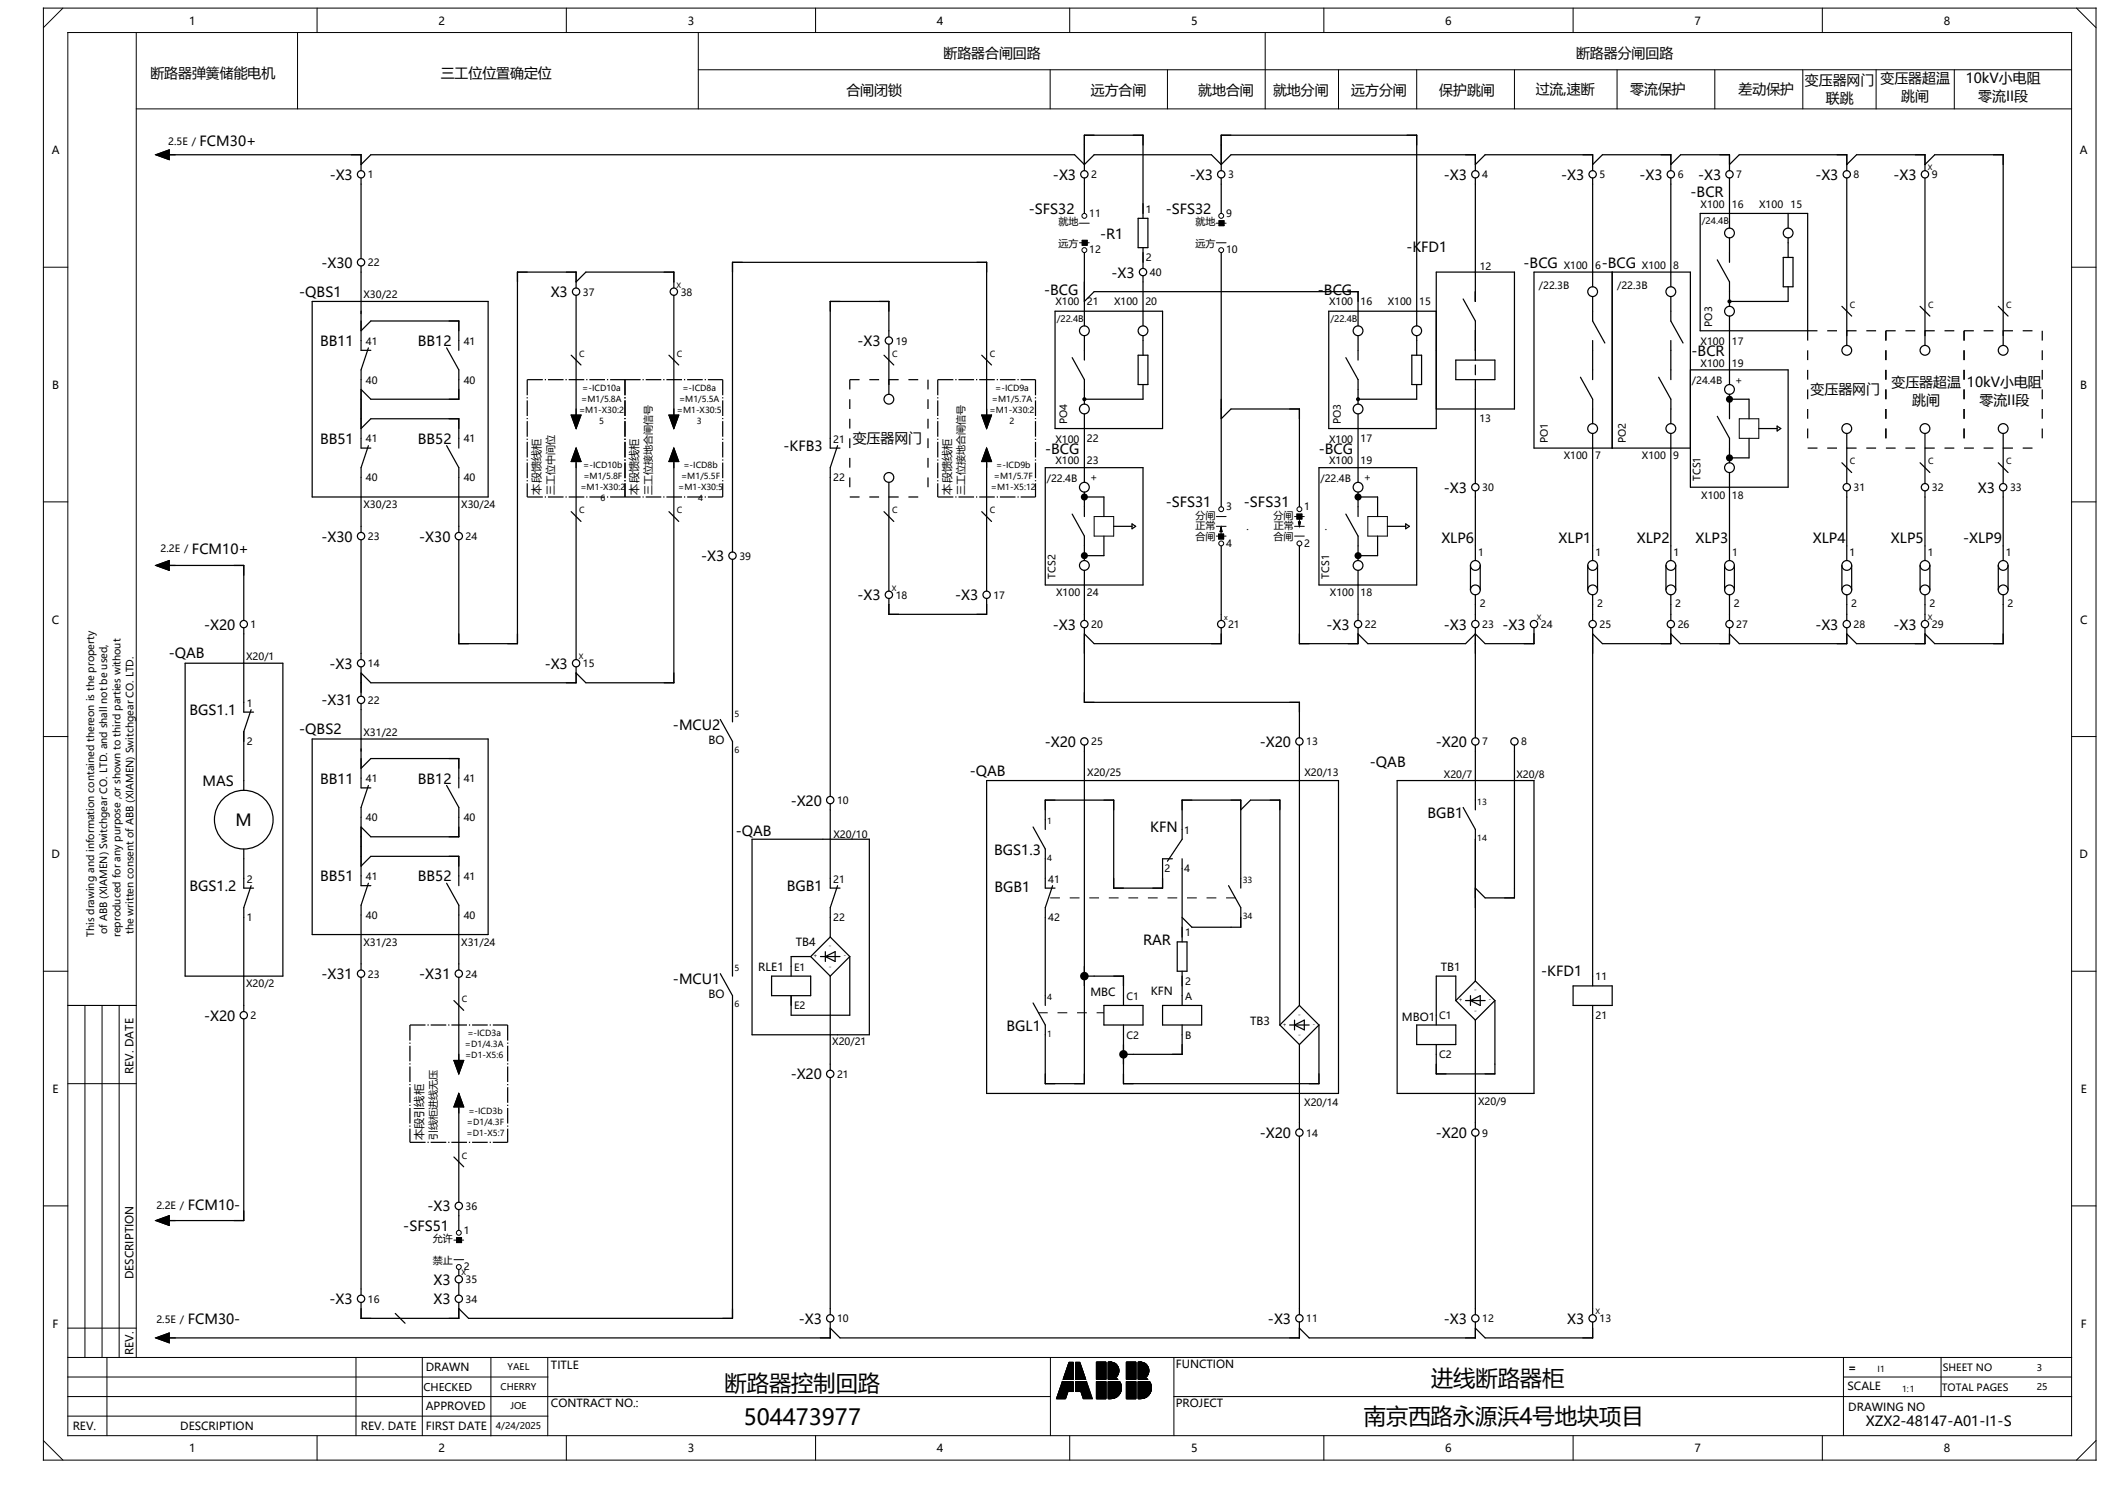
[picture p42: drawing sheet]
<svg xmlns="http://www.w3.org/2000/svg" width="297mm" height="210mm" viewBox="0 0 297 210" stroke-linecap="round" stroke-linejoin="round" font-family="sans-serif">
<defs><g id="words">
<g font-size="3.1">
<text x="101.8" y="195.2">断路器控制回路</text>
<text x="201" y="194.5">进线断路器柜</text>
<text x="104.4" y="200">504473977</text>
<text x="191.5" y="199.9">南京西路永源浜4号地块项目</text>
</g>
<text font-size="2.3" x="33.1" y="116">M</text>
<g font-size="2">
<text x="21.1" y="11">断路器弹簧储能电机</text>
<text x="61.9" y="11">三工位位置确定位</text>
<text x="132.5" y="8.2">断路器合闸回路</text>
<text x="221.3" y="8.2">断路器分闸回路</text>
<text x="253.5" y="11.9">变压器网门</text>
<text x="264.1" y="11.6">变压器超温</text>
<text x="276" y="11.6">10kV小电阻</text>
<text x="118.9" y="13.3">合闸闭锁</text>
<text x="153.2" y="13.3">远方合闸</text>
<text x="168.3" y="13.3">就地合闸</text>
<text x="178.8" y="13.3">就地分闸</text>
<text x="189.7" y="13.3">远方分闸</text>
<text x="202.1" y="13.3">保护跳闸</text>
<text x="215.7" y="13.2">过流,速断</text>
<text x="228.9" y="13.2">零流保护</text>
<text x="244.1" y="13.2">差动保护</text>
<text x="256.4" y="14.5">联跳</text>
<text x="267" y="14.2">跳闸</text>
<text x="277.8" y="14.2">零流II段</text>
<text x="28" y="20.5">FCM30+</text>
<text x="46.3" y="25.2">-X3</text>
<text x="147.9" y="25.2">-X3</text>
<text x="167.1" y="25.2">-X3</text>
<text x="202.8" y="25.2">-X3</text>
<text x="219.2" y="25.2">-X3</text>
<text x="230.2" y="25.2">-X3</text>
<text x="237.4" y="27.7">-BCR</text>
<text x="238.5" y="25.2">-X3</text>
<text x="254.9" y="25.2">-X3</text>
<text x="265.9" y="25.2">-X3</text>
<text x="144.5" y="30.1">-SFS32</text>
<text x="154.5" y="33.5">-R1</text>
<text x="163.7" y="30.1">-SFS32</text>
<text x="197.5" y="35.4">-KFD1</text>
<text x="42" y="41.6">-QBS1</text>
<text x="45.1" y="37.6">-X30</text>
<text x="77.3" y="41.7">X3</text>
<text x="146.6" y="41.4">-BCG</text>
<text x="156.1" y="39">-X3</text>
<text x="185.1" y="41.4">-BCG</text>
<text x="214" y="37.7">-BCG</text>
<text x="224.9" y="37.7">-BCG</text>
<text x="44.9" y="48.6">BB11</text>
<text x="58.7" y="48.6">BB12</text>
<text x="120.4" y="48.6">-X3</text>
<text x="237.5" y="50">-BCR</text>
<text x="254.3" y="55.4">变压器网门</text>
<text x="265.6" y="54.3">变压器超温</text>
<text x="268.5" y="56.9">跳闸</text>
<text x="276.2" y="54.3">10kV小电阻</text>
<text x="278" y="56.9">零流II段</text>
<text x="44.9" y="62.3">BB51</text>
<text x="58.7" y="62.3">BB52</text>
<text x="110" y="63.4">-KFB3</text>
<text x="119.7" y="62.2">变压器网门</text>
<text x="146.8" y="63.7">-BCG</text>
<text x="185.2" y="63.7">-BCG</text>
<text x="163.7" y="71.2">-SFS31</text>
<text x="174.7" y="71.2">-SFS31</text>
<text x="202.8" y="69.2">-X3</text>
<text x="277.7" y="69.2">X3</text>
<text x="27" y="77.8">FCM10+</text>
<text x="45.1" y="76">-X30</text>
<text x="58.9" y="76">-X30</text>
<text x="202.4" y="76.2">XLP6</text>
<text x="218.9" y="76.2">XLP1</text>
<text x="229.9" y="76.2">XLP2</text>
<text x="238.1" y="76.2">XLP3</text>
<text x="254.6" y="76.2">XLP4</text>
<text x="265.5" y="76.2">XLP5</text>
<text x="275.7" y="76.2">-XLP9</text>
<text x="98.4" y="78.8">-X3</text>
<text x="28.7" y="88.4">-X20</text>
<text x="120.4" y="84.3">-X3</text>
<text x="134.1" y="84.3">-X3</text>
<text x="147.9" y="88.4">-X3</text>
<text x="186.3" y="88.4">-X3</text>
<text x="202.8" y="88.4">-X3</text>
<text x="211" y="88.4">-X3</text>
<text x="254.9" y="88.4">-X3</text>
<text x="265.9" y="88.4">-X3</text>
<text x="23.7" y="92.4">-QAB</text>
<text x="46.3" y="93.9">-X3</text>
<text x="76.5" y="93.9">-X3</text>
<text x="26.6" y="100.4">BGS1.1</text>
<text x="45.1" y="99">-X31</text>
<text x="42" y="103.1">-QBS2</text>
<text x="94.5" y="102.5">-MCU2</text>
<text x="146.7" y="104.9">-X20</text>
<text x="176.9" y="104.9">-X20</text>
<text x="192.4" y="107.7">-QAB</text>
<text x="201.6" y="104.9">-X20</text>
<text x="28.5" y="110.3">MAS</text>
<text x="44.9" y="110">BB11</text>
<text x="58.7" y="110">BB12</text>
<text x="111" y="113.1">-X20</text>
<text x="136.2" y="109">-QAB</text>
<text x="103.3" y="117.3">-QAB</text>
<text x="161.5" y="116.7">KFN</text>
<text x="200.4" y="114.8">BGB1</text>
<text x="26.6" y="125.1">BGS1.2</text>
<text x="44.9" y="123.7">BB51</text>
<text x="58.7" y="123.7">BB52</text>
<text x="110.5" y="125.1">BGB1</text>
<text x="139.6" y="120.1">BGS1.3</text>
<text x="139.7" y="125.3">BGB1</text>
<text x="45.1" y="137.5">-X31</text>
<text x="58.9" y="137.5">-X31</text>
<text x="160.5" y="132.7">RAR</text>
<text x="216.4" y="137">-KFD1</text>
<text x="28.7" y="143.3">-X20</text>
<text x="94.5" y="138.2">-MCU1</text>
<text x="141.3" y="144.8">BGL1</text>
<text x="111" y="151.5">-X20</text>
<text x="176.9" y="159.8">-X20</text>
<text x="201.6" y="159.8">-X20</text>
<text x="26.4" y="169.9">FCM10-</text>
<text x="56.6" y="172.8">-SFS51</text>
<text x="60" y="170.1">-X3</text>
<text x="26.4" y="185.9">FCM30-</text>
<text x="46.3" y="183.1">-X3</text>
<text x="60.9" y="183.1">X3</text>
<text x="60.9" y="180.3">X3</text>
<text x="112.2" y="185.8">-X3</text>
<text x="178.1" y="185.8">-X3</text>
<text x="202.8" y="185.8">-X3</text>
<text x="220.1" y="185.8">X3</text>
<text x="262" y="200.2">XZX2-48147-A01-I1-S</text>
</g>
<g font-size="1.6">
<text x="26.6" y="3.5">1</text>
<text x="61.6" y="3.5">2</text>
<text x="96.6" y="3.5">3</text>
<text x="131.6" y="3.5">4</text>
<text x="167.3" y="3.5">5</text>
<text x="202.9" y="3.5">6</text>
<text x="237.9" y="3.5">7</text>
<text x="272.9" y="3.5">8</text>
<text x="7.3" y="21.7">A</text>
<text x="292.1" y="21.7">A</text>
<text x="7.3" y="54.6">B</text>
<text x="292.1" y="54.6">B</text>
<text x="75.9" y="69.4" transform="rotate(-90 75.9 69.4)">本段馈线柜</text>
<text x="89.6" y="69.4" transform="rotate(-90 89.6 69.4)">本段馈线柜</text>
<text x="133.6" y="69.4" transform="rotate(-90 133.6 69.4)">本段馈线柜</text>
<text x="7.3" y="87.5">C</text>
<text x="292.1" y="87.5">C</text>
<text x="99.5" y="104.5">BO</text>
<text x="7.2" y="120.5">D</text>
<text x="292" y="120.5">D</text>
<text x="106.5" y="136.3">RLE1</text>
<text x="111.7" y="132.8">TB4</text>
<text x="202.3" y="136.3">TB1</text>
<text x="99.5" y="140.2">BO</text>
<text x="153.1" y="139.9">MBC</text>
<text x="161.6" y="139.6">KFN</text>
<text x="175.6" y="143.8">TB3</text>
<text x="196.9" y="143.3">MBO1 C1</text>
<text x="7.4" y="153.4">E</text>
<text x="18.7" y="150.7" transform="rotate(-90 18.7 150.7)">REV. DATE</text>
<text x="292.2" y="153.4">E</text>
<text x="59.4" y="160" transform="rotate(-90 59.4 160)">本段引线柜</text>
<text x="18.7" y="179.6" transform="rotate(-90 18.7 179.6)">DESCRIPTION</text>
<text x="7.4" y="186.4">F</text>
<text x="18.7" y="190.2" transform="rotate(-90 18.7 190.2)">REV.</text>
<text x="165.1" y="192">FUNCTION</text>
<text x="292.2" y="186.4">F</text>
<text x="59.8" y="192.5">DRAWN</text>
<text x="59.8" y="198">APPROVED</text>
<text x="77.4" y="192.2">TITLE</text>
<text x="77.4" y="197.5">CONTRACT NO.:</text>
<text x="165.1" y="197.5">PROJECT</text>
<text x="259.4" y="195.1">SCALE</text>
<text x="259.6" y="192.5">=</text>
<text x="10.2" y="200.8">REV.</text>
<text x="25.3" y="200.8">DESCRIPTION</text>
<text x="26.6" y="203.9">1</text>
<text x="50.7" y="200.8">REV. DATE</text>
<text x="59.8" y="200.7">FIRST DATE</text>
<text x="61.6" y="203.9">2</text>
<text x="96.6" y="203.9">3</text>
<text x="131.6" y="203.9">4</text>
<text x="167.3" y="203.9">5</text>
<text x="202.9" y="203.9">6</text>
<text x="237.9" y="203.9">7</text>
<text x="259.6" y="198">DRAWING NO</text>
<text x="272.9" y="203.9">8</text>
</g>
<text font-size="1.5" x="59.5" y="195.2">CHECKED</text>
<g font-size="1.4">
<text x="23.6" y="20.3">2.5E /</text>
<text x="51.7" y="25">1</text>
<text x="153.2" y="25">2</text>
<text x="160.9" y="29.9">1</text>
<text x="172.5" y="25">3</text>
<text x="208.1" y="25">4</text>
<text x="224.6" y="25">5</text>
<text x="235.6" y="25">6</text>
<text x="238.8" y="29.1">X100</text>
<text x="243.2" y="29.1">16</text>
<text x="243.8" y="25">7</text>
<text x="247" y="29.1">X100</text>
<text x="251.4" y="29.1">15</text>
<text x="260.3" y="25">8</text>
<text x="271.3" y="25">9</text>
<text x="148.6" y="31.6">就地</text>
<text x="148.6" y="34.6">远方</text>
<text x="153" y="30.4">11</text>
<text x="153" y="35.6">12</text>
<text x="167.9" y="31.6">就地</text>
<text x="167.9" y="34.6">远方</text>
<text x="172.2" y="30.4">9</text>
<text x="172.2" y="35.6">10</text>
<text x="51" y="41.8">X30/22</text>
<text x="51.7" y="37.4">22</text>
<text x="81.9" y="41.5">37</text>
<text x="95.6" y="41.5">38</text>
<text x="160.9" y="36.7">2</text>
<text x="161.5" y="38.8">40</text>
<text x="207.8" y="37.8">12</text>
<text x="216.1" y="40.6">/22.3B</text>
<text x="219.6" y="37.7">X100</text>
<text x="224" y="37.7">6</text>
<text x="227.1" y="40.6">/22.3B</text>
<text x="230.6" y="37.7">X100</text>
<text x="235" y="37.7">8</text>
<text x="148.2" y="42.9">X100</text>
<text x="152.6" y="42.9">21</text>
<text x="156.4" y="42.9">X100</text>
<text x="160.9" y="42.9">20</text>
<text x="186.6" y="42.9">X100</text>
<text x="191" y="42.9">16</text>
<text x="194.9" y="42.9">X100</text>
<text x="199.3" y="42.9">15</text>
<text x="240.4" y="45.9" transform="rotate(-90 240.4 45.9)">PO3</text>
<text x="51.4" y="48.4">41</text>
<text x="51.4" y="53.9">40</text>
<text x="65.1" y="48.4">41</text>
<text x="65.1" y="53.9">40</text>
<text x="125.8" y="48.4">19</text>
<text x="237.6" y="53.9">/24.4B</text>
<text x="238.8" y="48.4">X100</text>
<text x="238.8" y="51.5">X100</text>
<text x="243.2" y="48.4">17</text>
<text x="243.2" y="51.5">19</text>
<text x="243.7" y="53.8">+</text>
<text x="149.8" y="59.6" transform="rotate(-90 149.8 59.6)">PO4</text>
<text x="188.3" y="59.6" transform="rotate(-90 188.3 59.6)">PO3</text>
<text x="207.7" y="59.2">13</text>
<text x="51.4" y="62.1">41</text>
<text x="65.1" y="62.1">41</text>
<text x="117" y="62.1">21</text>
<text x="148.2" y="62.1">X100</text>
<text x="148.2" y="65.2">X100</text>
<text x="152.6" y="62.1">22</text>
<text x="152.6" y="65.2">23</text>
<text x="186.6" y="62.1">X100</text>
<text x="186.6" y="65.2">X100</text>
<text x="191" y="62.1">17</text>
<text x="191" y="65.2">19</text>
<text x="217.3" y="62.2" transform="rotate(-90 217.3 62.2)">PO1</text>
<text x="219.6" y="64.5">X100</text>
<text x="224" y="64.5">7</text>
<text x="228.3" y="62.2" transform="rotate(-90 228.3 62.2)">PO2</text>
<text x="230.6" y="64.5">X100</text>
<text x="235" y="64.5">9</text>
<text x="51" y="71.4">X30/23</text>
<text x="51.4" y="67.6">40</text>
<text x="64.8" y="71.4">X30/24</text>
<text x="65.1" y="67.6">40</text>
<text x="77.8" y="69.4" transform="rotate(-90 77.8 69.4)">三工位中间位</text>
<text x="91.5" y="69.4" transform="rotate(-90 91.5 69.4)">三工位接地合闸信号</text>
<text x="117" y="67.5">22</text>
<text x="135.4" y="69.4" transform="rotate(-90 135.4 69.4)">三工位接地合闸信号</text>
<text x="147" y="67.7">/22.4B</text>
<text x="153.1" y="67.6">+</text>
<text x="172.2" y="71.6">3</text>
<text x="183.2" y="71.6">1</text>
<text x="185.4" y="67.7">/22.4B</text>
<text x="191.5" y="67.6">+</text>
<text x="208.1" y="69">30</text>
<text x="238.8" y="67.5" transform="rotate(-90 238.8 67.5)">TCS1</text>
<text x="238.9" y="70">X100</text>
<text x="243.2" y="70">18</text>
<text x="260.3" y="69">31</text>
<text x="271.3" y="69">32</text>
<text x="282.3" y="69">33</text>
<text x="22.6" y="77.5">2.2E /</text>
<text x="51.7" y="75.8">23</text>
<text x="65.4" y="75.8">24</text>
<text x="167.9" y="72.8">分闸</text>
<text x="167.9" y="75.8">合闸</text>
<text x="167.9" y="74.3">正常</text>
<text x="172.2" y="76.7">4</text>
<text x="175.1" y="74.4">.</text>
<text x="178.8" y="72.8">分闸</text>
<text x="178.8" y="75.8">合闸</text>
<text x="178.9" y="74.3">正常</text>
<text x="183.2" y="76.7">2</text>
<text x="186" y="74.4">.</text>
<text x="103.8" y="78.6">39</text>
<text x="148.2" y="81.2" transform="rotate(-90 148.2 81.2)">TCS2</text>
<text x="148.3" y="83.7">X100</text>
<text x="152.6" y="83.7">24</text>
<text x="186.6" y="81.2" transform="rotate(-90 186.6 81.2)">TCS1</text>
<text x="186.8" y="83.7">X100</text>
<text x="191" y="83.7">18</text>
<text x="207.6" y="78.1">1</text>
<text x="224" y="78.1">1</text>
<text x="235" y="78.1">1</text>
<text x="243.2" y="78.1">1</text>
<text x="259.7" y="78.1">1</text>
<text x="270.7" y="78.1">1</text>
<text x="281.7" y="78.1">1</text>
<text x="35.2" y="88.2">1</text>
<text x="125.8" y="84.1">18</text>
<text x="139.5" y="84.1">17</text>
<text x="153.2" y="88.2">20</text>
<text x="172.5" y="88.2">21</text>
<text x="191.7" y="88.2">22</text>
<text x="207.8" y="85.2">2</text>
<text x="208.1" y="88.2">23</text>
<text x="216.4" y="88.2">24</text>
<text x="224.3" y="85.2">2</text>
<text x="224.6" y="88.2">25</text>
<text x="235.3" y="85.2">2</text>
<text x="235.6" y="88.2">26</text>
<text x="243.5" y="85.2">2</text>
<text x="243.8" y="88.2">27</text>
<text x="260" y="85.2">2</text>
<text x="260.3" y="88.2">28</text>
<text x="270.9" y="85.2">2</text>
<text x="271.3" y="88.2">29</text>
<text x="281.9" y="85.2">2</text>
<text x="34.6" y="92.6">X20/1</text>
<text x="51.7" y="93.7">14</text>
<text x="81.9" y="93.7">15</text>
<text x="34.6" y="99.2">1</text>
<text x="51.7" y="98.8">22</text>
<text x="34.6" y="104.6">2</text>
<text x="51" y="103.3">X31/22</text>
<text x="153.2" y="104.6">25</text>
<text x="183.4" y="104.6">13</text>
<text x="208.1" y="104.6">7</text>
<text x="213.6" y="104.6">8</text>
<text x="51.4" y="109.8">41</text>
<text x="65.1" y="109.8">41</text>
<text x="117.5" y="112.9">10</text>
<text x="152.7" y="108.9">X20/25</text>
<text x="183.2" y="109">X20/13</text>
<text x="202.8" y="109.2">X20/7</text>
<text x="212.9" y="109.2">X20/8</text>
<text x="51.4" y="115.3">40</text>
<text x="65.1" y="115.3">40</text>
<text x="117" y="117.6">X20/10</text>
<text x="166.3" y="117">1</text>
<text x="34.6" y="123.9">2</text>
<text x="51.4" y="123.5">41</text>
<text x="65.1" y="123.5">41</text>
<text x="117" y="123.9">21</text>
<text x="147.2" y="123.9">41</text>
<text x="163.5" y="122.4">2</text>
<text x="166.3" y="122.4">4</text>
<text x="13.2" y="131.5" transform="rotate(-90 13.2 131.5)">This drawing and information contained thereon is the property</text>
<text x="15.1" y="131.1" transform="rotate(-90 15.1 131.1)">of ABB (XIAMEN) Switchgear CO. LTD. and shall not be used,</text>
<text x="16.9" y="131.5" transform="rotate(-90 16.9 131.5)">reproduced for any purpose ,or shown to third parties without</text>
<text x="18.8" y="131.1" transform="rotate(-90 18.8 131.1)">the written consent of ABB (XIAMEN) Switchgear CO. LTD.</text>
<text x="34.6" y="129.3">1</text>
<text x="51.4" y="129">40</text>
<text x="65.1" y="129">40</text>
<text x="117" y="129.3">22</text>
<text x="147.2" y="129.3">42</text>
<text x="166.4" y="131.4">1</text>
<text x="51" y="132.8">X31/23</text>
<text x="51.7" y="137.2">23</text>
<text x="64.8" y="132.8">X31/24</text>
<text x="65.4" y="137.2">24</text>
<text x="111.5" y="136.2">E1</text>
<text x="224.1" y="137.6">11</text>
<text x="34.6" y="138.6">X20/2</text>
<text x="35.2" y="143.1">2</text>
<text x="111.5" y="141.7">E2</text>
<text x="158.2" y="140.4">C1</text>
<text x="166.4" y="138.2">2</text>
<text x="166.4" y="140.4">A</text>
<text x="224.1" y="143">21</text>
<text x="116.9" y="146.7">X20/21</text>
<text x="158.2" y="145.8">C2</text>
<text x="166.4" y="145.8">B</text>
<text x="202.1" y="148.5">C2</text>
<text x="117.5" y="151.3">21</text>
<text x="183.1" y="155.2">X20/14</text>
<text x="207.6" y="155.1">X20/9</text>
<text x="61.3" y="160" transform="rotate(-90 61.3 160)">引线柜进线无压</text>
<text x="183.4" y="159.5">14</text>
<text x="208.1" y="159.5">9</text>
<text x="22" y="169.7">2.2E /</text>
<text x="65.1" y="173.2">1</text>
<text x="65.4" y="169.8">36</text>
<text x="60.8" y="174.4">允许</text>
<text x="60.8" y="177.4">禁止</text>
<text x="65.1" y="178.3">2</text>
<text x="22" y="185.7">2.5E /</text>
<text x="51.7" y="182.9">16</text>
<text x="65.4" y="182.9">34</text>
<text x="65.4" y="180.1">35</text>
<text x="117.5" y="185.6">10</text>
<text x="183.4" y="185.6">11</text>
<text x="208.1" y="185.6">12</text>
<text x="224.6" y="185.6">13</text>
<text x="272.7" y="195.3">TOTAL PAGES</text>
<text x="272.8" y="192.5">SHEET NO</text>
</g>
<g font-size="1.3">
<text x="70.3" y="195.1">CHERRY</text>
<text x="71.3" y="192.3">YAEL</text>
<text x="71.7" y="197.8">JOE</text>
<text x="286" y="192.4">3</text>
<text x="286" y="195.2">25</text>
<text x="69.6" y="200.6">4/24/2025</text>
</g>
<g font-size="1.2">
<text x="239" y="31.4">/24.4B</text>
<text x="148.4" y="45.2">/22.4B</text>
<text x="186.8" y="45.2">/22.4B</text>
<text x="259.8" y="43.2">C</text>
<text x="270.8" y="43.2">C</text>
<text x="281.7" y="43.2">C</text>
<text x="81.3" y="50.1">C</text>
<text x="95.1" y="50.1">C</text>
<text x="125.3" y="50.1">C</text>
<text x="139" y="50.1">C</text>
<text x="81.3" y="58">=M1-X30:2</text>
<text x="81.6" y="56.4">=M1/5.8A</text>
<text x="81.8" y="54.9">=-ICD10a</text>
<text x="84.1" y="59.5">5</text>
<text x="95" y="58">=M1-X30:5</text>
<text x="95.4" y="56.4">=M1/5.5A</text>
<text x="95.8" y="54.9">=-ICD8a</text>
<text x="97.9" y="59.5">3</text>
<text x="139" y="58">=M1-X30:2</text>
<text x="139.3" y="56.4">=M1/5.7A</text>
<text x="139.8" y="54.9">=-ICD9a</text>
<text x="141.8" y="59.5">2</text>
<text x="81.9" y="65.7">=-ICD10b</text>
<text x="96" y="65.7">=-ICD8b</text>
<text x="139.9" y="65.7">=-ICD9b</text>
<text x="259.8" y="65.2">C</text>
<text x="270.8" y="65.2">C</text>
<text x="281.7" y="65.2">C</text>
<text x="81.5" y="68.8">=M1-X30:2</text>
<text x="81.9" y="67.3">=M1/5.8F</text>
<text x="84.3" y="70.4">6</text>
<text x="95.2" y="68.8">=M1-X30:5</text>
<text x="95.6" y="67.3">=M1/5.5F</text>
<text x="98" y="70.4">4</text>
<text x="139.2" y="68.8">=M1-X5:12</text>
<text x="139.6" y="67.3">=M1/5.7F</text>
<text x="81.3" y="72">C</text>
<text x="95.1" y="72">C</text>
<text x="125.3" y="72">C</text>
<text x="139" y="72">C</text>
<text x="103.1" y="100.6">5</text>
<text x="103.1" y="105.7">6</text>
<text x="207.5" y="113">13</text>
<text x="147.1" y="115.7">1</text>
<text x="207.5" y="118.1">14</text>
<text x="147.1" y="120.8">4</text>
<text x="174.5" y="124">33</text>
<text x="174.5" y="129.1">34</text>
<text x="103.1" y="136.3">5</text>
<text x="64.9" y="140.7">C</text>
<text x="103.1" y="141.4">6</text>
<text x="147.1" y="140.4">4</text>
<text x="65.3" y="147">=D1/4.3A</text>
<text x="65.3" y="148.6">=D1-X5:6</text>
<text x="65.6" y="145.5">=-ICD3a</text>
<text x="147.1" y="145.5">1</text>
<text x="65.5" y="159.4">=D1-X5:7</text>
<text x="65.6" y="157.9">=D1/4.3F</text>
<text x="65.8" y="156.3">=-ICD3b</text>
<text x="64.9" y="162.6">C</text>
<text x="263.7" y="192.6">I1</text>
<text x="267.1" y="195.4">1:1</text>
</g>
<g font-size="1">
<text x="270.7" y="23.9">X</text>
<text x="95" y="40.4">X</text>
<text x="125.2" y="82.9">X</text>
<text x="171.9" y="87">x</text>
<text x="215.8" y="87">X</text>
<text x="270.7" y="87">X</text>
<text x="81.3" y="92.5">X</text>
<text x="64.8" y="179">X</text>
<text x="224" y="184.5">X</text>
</g>
<g font-size=".8">
<text x="114.8" y="134" transform="rotate(-180 114.8 134)">+</text>
<text x="116.4" y="136.3">˜</text>
<text x="116.7" y="132.3" transform="rotate(-180 116.7 132.3)">˜</text>
<text x="118.8" y="134" transform="rotate(-180 118.8 134)">-</text>
<text x="180.7" y="143.6" transform="rotate(-180 180.7 143.6)">+</text>
<text x="182.6" y="141.9" transform="rotate(-180 182.6 141.9)">˜</text>
<text x="184.7" y="143.6" transform="rotate(-180 184.7 143.6)">-</text>
<text x="205.4" y="140.1" transform="rotate(-180 205.4 140.1)">+</text>
<text x="207" y="142.5">˜</text>
<text x="207.3" y="138.4" transform="rotate(-180 207.3 138.4)">˜</text>
<text x="209.4" y="140.1" transform="rotate(-180 209.4 140.1)">-</text>
<text x="182.3" y="145.9">˜</text>
</g>
</g></defs>
<g fill="none" stroke="#000" stroke-width=".14">
<path d="M6.1 1.1h288.2v203.9h-288.2zM8.8 1.1l-2.7 2.8M9.5 4.6h281.4v196.9h-281.4zM19.1 4.6v186M19.1 15.3h271.8M41.8 4.6v10.7M44.5 1.1v3.5M79.5 1.1v3.5M98.1 9.8h192.8M98.1 4.6v10.7M114.5 1.1v3.5M147.5 9.8v5.5"/>
<path d="M150.2 1.1v3.5M163.9 9.8v5.5M177.7 4.6v10.7M185.9 1.1v3.5M188 9.8v5.5M198.9 9.8v5.5M212.7 9.8v5.5M220.9 1.1v3.5M227.1 9.8v5.5M240.8 9.8v5.5M253.2 9.8v5.5M255.9 1.1v3.5"/>
<path d="M263.5 9.8v5.5M274.4 9.8v5.5M291.6 1.1l2.7 2.8M6.1 37.5h3.4M151.6 31.3h1.4M151.6 34.1h1.4M152 33.7h.7v.7h-.7zM170.8 31.3h1.4M170.8 34.1h1.4M171.2 31h.7v.7h-.7zM290.9 37.5h3.4M244.2 58.8h2.8v2.7h-2.8z"/>
<path d="M6.1 70.5h3.4M153.6 72.5h2.8v2.8h-2.8zM170.8 75.3h1.4M170.8 72.5h1.4M170.8 73.9h1.4M171.1 75h.7v.7h-.7zM171.5 74l.1 .6h-.3zM171.5 74.6v.4M181.8 75.3h1.4M181.8 72.5h1.4M181.8 73.9h1.4M182.1 72.2h.7v.7h-.7z"/>
<path d="M182.3 73.3h.3l-.1 .6zM182.5 72.9v.4M192.1 72.5h2.7v2.8h-2.7zM290.9 70.5h3.4M6.1 103.4h3.4M290.9 103.4h3.4M6.1 136.3h3.4M290.9 136.3h3.4M9.5 141.1h9.6M9.5 152.1h9.6M11.9 141.1v49.5M14.3 141.1v49.5"/>
<path d="M16.7 141.1v49.5M6.1 169.3h3.4M63.7 174.1h1.4M63.7 176.8h1.4M64.1 173.7h.7v.7h-.7zM290.9 169.3h3.4M9.5 198.8h67.4M9.5 196h138M9.5 193.3h67.4M9.5 190.6h281.4M9.5 186.4h9.6M15 190.6v10.9"/>
<path d="M50 190.6v10.9M59.3 190.6v10.9M68.9 190.6v11M76.9 190.6v10.9M147.5 190.6v10.9M149.2 194l-.8 2.3h1.2l.4-1M149.2 194h1.5v1.3h-.7M149.2 194l.8 1.3M150.1 191.2h.6v2.4h-1.4zM151 191.2h.6l.9 2.4h-1.5zM152.6 194l.8 2.3h-1.3l-.3-1M152.6 194h-1.6v1.3h.8"/>
<path d="M152.6 194l-.8 1.3M154 191.2h1.3v2.4h-1.3zM154 193.9h1.3v2.4h-1.3zM155.6 194h1.6M155.6 191.2h.6M155.6 192.6h1.5M155.6 191.7h1.3M155.6 191.8h1.4M155.6 191.9h1.4M155.6 192h1.5M155.6 192.1h1.5M155.6 192.2h1.5"/>
<path d="M155.6 192.3h1.5M155.6 192.7h1.5M155.6 192.8h1.5M155.6 192.8h1.4M155.6 192.9h1.4M155.6 193h1.4M155.6 193.1h1.3M155.6 191.6h1.2M155.6 191.4h.9M155.6 191.4h1M155.6 191.5h1.1M155.6 191.3h.8"/>
<path d="M155.6 193.2h1.2M155.6 195.2h1.8M155.6 194.3h1.8M155.6 194.4h1.8M155.6 194.1h1.7M155.6 194.2h1.7M155.6 194.2h1.8M155.6 193.5h1.2M155.6 194h1.7M155.6 194.5h1.8M155.6 194.5h1.9M155.6 194.6h1.9"/>
<path d="M155.6 194.7h1.9M155.6 194.8h1.9M155.6 194.9h1.9M155.6 195h1.9M155.6 195.1h1.9M155.6 195.5h1.7M155.6 195.6h1.7M155.6 195.6h1.6M155.6 195.7h1.6M155.6 195.8h1.5M155.6 195.9h1.5M155.6 195.9h1.4"/>
<path d="M155.6 196h1.3M155.6 196.1h1.2M155.6 195.3h1.8M155.6 195.4h1.8M155.6 193.3h1.2M155.6 193.3h1.1M155.6 193.4h1M155.6 193.5h1.1M155.6 196.1h1.1M155.6 196.2h1M155.6 196.3h.8M155.6 192.4h1.5"/>
<path d="M155.6 192.5h1.5M155.9 191.2a1.2 1.2 0 0 1 1.2 .9 1.2 1.2 0 0 1-.5 1.3M155.9 191.2h.1M155.9 191.2h-.3v2.4h1.3M155.9 191.2h.3M156.2 191.2l.2 .1M156.4 191.3l.1 .1M156.4 196.3h-.5M156.5 191.4h.1M156.6 193.4l.1 .1M156.6 196.2l-.2 .1M156.6 193.4l.3 .2"/>
<path d="M156.6 191.4l.1 .1M156.7 193.3l-.1 .1M156.7 193.5h.1M156.7 196.1l-.1 .1M156.7 191.5l.1 .1M156.8 193.3h-.1M156.8 191.6l.1 .1M156.8 193.5l.1 .1M156.8 196.1h-.1M156.8 193.2v.1M156.9 191.7h.1M156.9 193.1l-.1 .1"/>
<path d="M156.9 191.7l.1 .1M156.9 196l-.1 .1M156.9 193.1h.1M157 191.8v.1M157 193l-.1 .1M157 191.9h.1M157 195.9l-.1 .1M157 192.9v.1M157 191.9l.1 .1M157 192.8v.1M157.1 192v.1M157.1 192.8h-.1"/>
<path d="M157.1 195.9h-.1M157.1 192.1h.1M157.1 192.7v.1M157.1 192.1v.1M157.1 192.6v.1M157.1 192.2v.1M157.1 192.6h.1M157.1 192.3v.1M157.1 192.5v.1M157.1 192.4h.1M157.1 192.4v.1M157.1 195.8v.1"/>
<path d="M157.2 195.7l-.1 .1M157.2 193.9a1.54 1.54 0 0 1-1.3 2.4M157.2 193.9h-1.6v2.4h.3M157.2 193.9v.1M157.2 194h.1M157.2 195.6v.1M157.3 194v.1M157.3 195.6h-.1M157.3 194.1v.1M157.3 195.5v.1M157.3 194.2h.1M157.4 195.4l-.1 .1"/>
<path d="M157.4 194.2v.1M157.4 195.4h.1M157.4 194.3v.1M157.4 195.3v.1M157.4 194.4v.1M157.4 195.2v.1M157.4 194.5h.1M157.4 195.2h.1M157.5 194.5v.1M157.5 195.1l-.1 .1M157.5 194.6v.1M157.5 195v.1"/>
<path d="M157.5 194.7h.1M157.5 194.9v.1M157.5 194.7v.1M157.5 194.9h.1M157.5 194.8v.1M158.2 191.2h1.3v2.4h-1.3zM158.2 193.9h1.3v2.4h-1.3zM159.8 194h1.6M159.8 191.2h.6M159.8 192.6h1.5M159.8 191.7h1.3M159.8 191.8h1.4"/>
<path d="M159.8 191.9h1.4M159.8 192h1.5M159.8 192.1h1.5M159.8 192.2h1.5M159.8 192.3h1.5M159.8 192.7h1.5M159.8 192.8h1.5M159.8 192.8h1.4M159.8 192.9h1.4M159.8 193h1.4M159.8 193.1h1.3M159.8 191.6h1.2"/>
<path d="M159.8 191.4h.9M159.8 191.4h1M159.8 191.5h1.1M159.8 191.3h.8M159.8 193.2h1.2M159.8 195.2h1.9M159.8 195.2h1.8M159.8 194.3h1.8M159.8 194.4h1.8M159.8 194.1h1.7M159.8 194.2h1.8M159.8 193.5h1.2"/>
<path d="M159.8 194h1.7M159.8 194.5h1.9M159.8 194.6h1.9M159.8 194.7h1.9M159.8 194.8h1.9M159.8 194.9h1.9M159.8 195h1.9M159.8 195.1h1.9M159.8 195.5h1.7M159.8 195.6h1.7M159.8 195.6h1.6M159.8 195.7h1.6"/>
<path d="M159.8 195.8h1.5M159.8 195.9h1.5M159.8 195.9h1.4M159.8 196h1.3M159.8 196.1h1.2M159.8 195.3h1.8M159.8 195.4h1.8M159.8 193.3h1.2M159.8 193.3h1.1M159.8 193.4h1M159.8 193.5h1.1M159.8 196.1h1.1"/>
<path d="M159.8 196.2h1M159.8 196.3h.8M159.8 192.4h1.5M159.8 192.5h1.5M160.1 191.2a1.2 1.2 0 0 1 1.2 .9 1.2 1.2 0 0 1-.5 1.3M160.1 191.2h.1M160.1 191.2h-.3v2.4h1.3M160.1 191.2h.3M160.4 191.2l.2 .1M160.6 191.3l.1 .1M160.6 196.3h-.4M160.7 191.4h.1"/>
<path d="M160.8 193.4l.1 .1M160.8 196.2l-.2 .1M160.8 193.4l.3 .2M160.8 191.4l.1 .1M160.9 193.3l-.1 .1M160.9 193.5h.1M160.9 196.1l-.1 .1M160.9 191.5l.1 .1M161 193.3h-.1M161 191.6l.1 .1M161 193.5l.1 .1M161 196.1h-.1"/>
<path d="M161 193.2v.1M161.1 191.7h.1M161.1 193.1l-.1 .1M161.1 191.7l.1 .1M161.1 196l-.1 .1M161.1 193.1h.1M161.2 191.8v.1M161.2 193l-.1 .1M161.2 191.9h.1M161.2 195.9l-.1 .1M161.2 192.9v.1M161.2 191.9l.1 .1"/>
<path d="M161.2 192.8v.1M161.3 192v.1M161.3 192.8h-.1M161.3 195.9h-.1M161.3 192.1h.1M161.3 192.7v.1M161.3 192.1v.1M161.3 192.6v.1M161.3 192.2v.1M161.3 192.6h.1M161.3 192.3v.1M161.3 192.5v.1"/>
<path d="M161.3 192.4h.1M161.3 192.4v.1M161.3 195.8v.1M161.4 195.7l-.1 .1M161.4 193.9a1.54 1.54 0 0 1-1.2 2.4M161.4 193.9h-1.6v2.4h.4M161.4 193.9v.1M161.4 194h.1M161.4 195.6v.1M161.5 194v.1M161.5 195.6h-.1M161.5 194.1l.1 .1"/>
<path d="M161.5 195.5v.1M161.6 194.2h.1M161.6 195.4l-.1 .1M161.6 194.2v.1M161.6 195.4h.1M161.6 194.3v.1M161.6 195.3v.1M161.6 194.4l.1 .1M161.6 195.2v.1M161.7 194.5h.1M161.7 195.2h-.1M161.7 194.5v.1"/>
<path d="M161.7 195.1v.1M161.7 194.6v.1M161.7 195v.1M161.7 194.9v.1M161.7 194.7h.1M161.7 194.9h.1M161.7 194.7v.1M161.7 194.8v.1M164.8 196h126.1M164.8 190.6v10.9M258.9 193.3h32M258.9 190.6v10.9"/>
<path d="M272.6 190.6v5.4M6.1 202.2l2.7 2.8M44.5 201.5v3.5M79.5 201.5v3.5M114.5 201.5v3.5M150.2 201.5v3.5M185.9 201.5v3.5M220.9 201.5v3.5M255.9 201.5v3.5M294.3 202.2l-2.7 2.8"/>
<circle cx="152.3" cy="35.1" r=".34"/>
<circle cx="152.3" cy="30.3" r=".34"/>
<circle cx="171.5" cy="35.1" r=".34"/>
<circle cx="171.5" cy="30.3" r=".34"/>
<circle cx="171.5" cy="76.3" r=".34"/>
<circle cx="171.5" cy="71.5" r=".34"/>
<circle cx="182.5" cy="76.3" r=".34"/>
<circle cx="182.5" cy="71.5" r=".34"/>
<circle cx="64.4" cy="177.9" r=".34"/>
<circle cx="64.4" cy="173.1" r=".34"/>
</g>
<g fill="#000" stroke="#000" stroke-width=".14">
<path d="M21.9 21.7l1.9-.7v1.4zM152 33.7h.7v.7h-.7zM171.2 31h.7v.7h-.7zM80.2 58.3h1.4l-.7 1.9zM93.9 58.3h1.4l-.7 1.9zM137.9 58.3h1.3l-.7 1.9zM21.9 79.4l1.9-.7v1.4zM80.9 62.9l.7 1.9h-1.4zM94.6 62.9l.7 1.9h-1.4zM138.5 62.9l.7 1.9h-1.3zM171.1 75h.7v.7h-.7zM171.5 74l.1 .6h-.3z"/>
<path d="M182.1 72.2h.7v.7h-.7zM182.3 73.3h.3l-.1 .6zM64.4 153.5l.7 1.9h-1.4zM63.7 148.9h1.4l-.7 1.8zM21.9 171.3l1.9-.6v1.3zM64.1 173.7h.7v.7h-.7zM21.9 187.8l1.9-.7v1.4zM149.2 194h1.5v1.3h-.7zM149.2 194l.8 1.3-.4 1h-1.2zM150.1 191.2h.6v2.4h-1.4zM151 191.2h.6l.9 2.4h-1.5zM151 194h1.6l-.8 1.3h-.8z"/>
<path d="M152.6 194l.8 2.3h-1.3l-.3-1zM154 191.2h1.3v2.4h-1.3zM154 193.9h1.3v2.4h-1.3zM155.6 192.6h1.5zM155.6 191.7l1.4 .1zM155.6 191.8l1.4 .1zM155.6 191.9h1.4zM155.6 191.9l1.5 .1zM155.6 192l1.5 .1zM155.6 192.1h1.5zM155.6 192.1l1.5 .1zM155.6 192.2l1.5 .1z"/>
<path d="M155.6 191.7h1.3zM155.6 192.7h1.5zM155.6 192.8h1.5zM155.6 192.8h1.4zM155.6 192.9h1.4zM155.6 193h1.4zM155.6 191.6l1.3 .1zM155.6 191.4h1zM155.6 191.4l1.1 .1zM155.6 191.5l1.2 .1zM155.6 191.2h.6zM155.6 191.2l.8 .1z"/>
<path d="M155.6 191.3l.9 .1zM155.6 193.1h1.3zM155.6 195.2h1.8zM155.6 194.3l1.8 .1zM155.6 194.1l1.7 .1zM155.6 194.2h1.8zM155.6 194.2l1.8 .1zM155.6 193.5h1.2l.1 .1h-1.3zM155.6 193.9l1.6 .1zM155.6 194h1.7zM155.6 194l1.7 .1zM155.6 194.4l1.8 .1z"/>
<path d="M155.6 194.5h1.9zM155.6 194.5l1.9 .1zM155.6 194.6l1.9 .1zM155.6 194.7h1.9zM155.6 194.7l1.9 .1zM155.6 194.8h1.9zM155.6 194.9h1.9zM155.6 195h1.9zM155.6 195.1h1.9zM155.6 195.5h1.7zM155.6 195.6h1.7zM155.6 195.6h1.6z"/>
<path d="M155.6 195.7h1.6zM155.6 195.8h1.5zM155.6 195.9h1.5zM155.6 195.9h1.4zM155.6 196h1.3zM155.6 195.3h1.8zM155.6 195.4h1.8zM155.6 193.2h1.2zM155.6 193.3h1.2zM155.6 193.3h1.1zM155.6 193.4l1.1 .1zM155.6 193.5h1.2z"/>
<path d="M155.6 196.1h1.2zM155.6 196.1h1.1zM155.6 196.2h1zM155.6 196.3h.8zM155.6 192.3l1.5 .1zM155.6 192.4h1.5zM155.6 192.5h1.5zM158.2 191.2h1.3v2.4h-1.3zM158.2 193.9h1.3v2.4h-1.3zM159.8 195.2h1.9zM159.8 194h1.7zM159.8 194.3l1.8 .1z"/>
<path d="M159.8 194.2l1.8 .1zM159.8 194.2h1.8zM159.8 194.1l1.8 .1zM159.8 194l1.7 .1zM159.8 195.1h1.9zM159.8 195h1.9zM159.8 194.9h1.9zM159.8 194.8h1.9zM159.8 194.7l1.9 .1zM159.8 194.7h1.9zM159.8 194.6l1.9 .1zM159.8 194.5l1.9 .1z"/>
<path d="M159.8 194.5h1.9zM159.8 194.4l1.9 .1zM159.8 195.6h1.7zM159.8 195.5h1.7zM159.8 195.4h1.8zM159.8 195.3h1.8zM159.8 195.2h1.8zM159.8 193.1h1.3zM159.8 193.5h1.2l.1 .1h-1.3zM159.8 193.5h1.2zM159.8 193.4l1.1 .1zM159.8 193.3h1.1z"/>
<path d="M159.8 193.3h1.2zM159.8 193.2h1.2zM159.8 195.9h1.4zM159.8 196.3h.8zM159.8 196.2h1zM159.8 196.1h1.1zM159.8 196.1h1.2zM159.8 196h1.3zM159.8 193.9l1.6 .1zM159.8 195.9h1.5zM159.8 195.8h1.5zM159.8 195.7h1.6z"/>
<path d="M159.8 195.6h1.6zM159.8 191.9h1.4zM159.8 191.8l1.4 .1zM159.8 191.7l1.4 .1zM159.8 191.2l.8 .1zM159.8 191.2h.6zM159.8 191.6l1.3 .1zM159.8 191.5l1.2 .1zM159.8 191.4l1.1 .1zM159.8 191.4h1zM159.8 191.7h1.3zM159.8 191.3l.9 .1z"/>
<path d="M159.8 193h1.4zM159.8 192.9h1.4zM159.8 192.8h1.4zM159.8 192.6h1.5zM159.8 192.2l1.5 .1zM159.8 192.1l1.5 .1zM159.8 192.1h1.5zM159.8 192.3l1.5 .1zM159.8 192.5h1.5zM159.8 192.4h1.5zM159.8 192l1.5 .1zM159.8 192.7h1.5z"/>
<path d="M159.8 192.8h1.5zM159.8 191.9l1.5 .1z"/>
</g>
<g fill="none" stroke="#000" stroke-width=".17">
<path d="M21.9 21.7l1.9-.7v1.4zM23.3 21.7h27.4v2.3M50.7 25v11.3M50.7 37.3v11.9h1.4M50.7 23.1l1.4-1.4h98.8l1.4 1.4 1.3-1.4h16.5l1.4 1.4 1.4-1.4h34.3v2.3M80.9 39.6l1.4-1.4h12.3v2.2M152.3 24v-5h8.2v11.6M152.3 25v5M152.3 35.5v10.2M159.8 30.6h1.4v4.2h-1.4zM160.5 34.8v2.9M160.5 38.7v7"/>
<path d="M171.5 24v-5h27.4v26.7M171.5 25v5M171.5 35.5v35.6M207.2 23.1l1.3-1.4h15.1v2.3M207.2 25v17.3M223.6 23.1l1.4-1.4h9.6v2.3M223.6 25v15.3M226.4 38.2v24.7M234.6 23.1l1.4-1.4h6.9v2.3M234.6 25v15.3M238.7 30h15.1v16.4h-15.1zM241.2 36.5l1.7 3.1v3.4"/>
<path d="M242.9 23.1l1.3-1.4h15.1v2.3M242.9 25v7M242.9 33.4v3.4M250.4 36.1h1.4v4.2h-1.4zM251.1 30v2M251.1 33.4v2.7M259.3 23.1l1.4-1.4h9.6v2.3M259.3 25v23.5M270.3 23.1l1.4-1.4h9.6v26.8M270.3 25v23.5M43.8 42.3h24.7v27.5h-24.7zM50.7 46.4l1.4-1.3h12.3v4.1"/>
<path d="M51.7 48.8l-1 3.1v11h1.4M62.7 48.8l1.7 3.1v4.1h-12.3l-1.4-1.3M80.2 58.3h1.4l-.7 1.9zM80.2 49.9l1.4 1.3M80.9 40.4v-2.2h-8.2v52.2h-8.3v-14.6M80.9 41.5v17.3M93.9 49.9l1.4 1.3M93.9 58.3h1.4l-.7 1.9zM94.6 41.5v17.3M124.1 49.9l1.4 1.3M124.8 47.3v-5h-8.2v20.6h1.4M124.8 48.3v7.1"/>
<path d="M137.9 58.3h1.3l-.7 1.9zM137.9 49.9l1.3 1.3M138.5 58.8v-22h-35.6v40.7M148.2 43.7h15.1v16.5h-15.1zM150.6 50.2l1.7 3.1v3.4M152.3 42.3l1.3-1.4h37.1v4.8M152.3 49.2v1.3M152.3 58.1v9.6M152.3 47.1v2.1M159.8 49.9h1.4v4.1h-1.4zM160.5 47.1v2.8M160.5 54v2h-8.2"/>
<path d="M171.5 58.8l1.4-1.4h9.6v13.7M189 50.2l1.7 3.1v3.4M190.7 58.1v9.6M190.7 47.1v3.4M198.3 49.9h1.3v4.1h-1.3zM198.9 47.1v2.8M198.9 54v2h-8.2M201.7 43.7h-15.1v16.5h15.1v-22h11v19.2h-11M204.4 50.5h5.5v2.8h-5.5zM205.5 42l1.7 3.1v5.4M207.2 51.2v1.4M207.2 53.3v14.6"/>
<path d="M221.9 53l1.8 3-.1 3.5M223.6 41.6v3.5l1.8 3M223.6 47.8v5.5M232.9 53l1.7 3v3.5M234.6 41.6v3.5l1.7 3M234.6 47.8v5.5M237.4 51.9h13.7v16.5h-13.7v-30.2h-22v24.7h22M241.2 58.4l1.7 3.1v3.5M242.9 42.3h8.2M242.9 44.4v9.6M242.9 55.4v3.4M242.9 56h2.7v2.8"/>
<path d="M249.6 59.8l.5 .4-.5 .3zM251.1 40.3v2M258.6 43l1.4 1.4M269.6 43l1.4 1.4M280.6 43l1.4 1.4M21.9 79.4l1.9-.7v1.4zM23.3 79.4h10.9v7.7M50.7 75.8v16.8M50.7 60.2l1.4-1.4h12.3v4.1M51.7 62.6l-1 3v9.1M62.7 62.6l1.7 3v9.1M80.2 71.8l1.4 1.4"/>
<path d="M80.9 64.8v27.8M80.9 62.9l.7 1.9h-1.4zM93.9 71.8l1.4 1.4M94.6 64.8v31h-12.3l-1.4-1.3M94.6 62.9l.7 1.9h-1.4zM102.9 78.5v22.8M117.6 62.6l-1 3v46.2M124.1 71.8l1.4 1.4M124.8 67.7v15.3M137.9 71.8l1.3 1.4M138.5 64.8v18.2M138.5 62.9l.7 1.9h-1.3z"/>
<path d="M146.8 65.6h13.7v16.5h-13.7zM150.6 72.2l1.7 3.1v1.3M152.3 69.1v3.4M152.3 76.6v2.1M152.3 69.8h2.7v2.7M155 75.3v2.7h-2.7M156.4 73.9h2.6M159 73.5l.5 .4-.5 .3zM171.5 76.6v10.5M182.5 76.6v13.8h8.2v-2.3M185.2 65.6h13.7v16.5h-13.7zM189 72.2l1.7 3.1v3.4"/>
<path d="M190.7 69.1v3.4M190.7 69.8h2.8v2.7M193.5 75.3v2.7h-2.8M194.8 73.9h2.6M197.4 73.5l.5 .4-.5 .3zM206.5 79.4v3.4M207.2 68.9v9.8M207.9 79.4v3.4M223 79.4v3.4M223.6 60.8v17.9M224.3 79.4v3.4M233.9 79.4v3.4"/>
<path d="M234.6 60.8v17.9M235.3 79.4v3.4M242.2 79.4v3.4M242.9 66.3v12.4M243.6 79.4v3.4M245.6 61.5v2.8h-2.7M247 60.2h2.6M258.6 79.4v3.4M258.6 65l1.4 1.3M259.3 60.8v7.1M259.3 68.9v9.8M260 79.4v3.4"/>
<path d="M269.6 79.4v3.4M269.6 65l1.4 1.3M270.3 60.8v7.1M270.3 68.9v9.8M271 79.4v3.4M280.6 79.4v3.4M280.6 65l1.4 1.3M281.3 60.8v7.1M281.3 68.9v9.8M282 79.4v3.4M26 93.1h13.7v43.9h-13.7zM34.2 88.1v11.9h1.4"/>
<path d="M35.3 99.6l-1.1 3.1v8.2M50.7 93.6v4.1M50.7 98.8v11.8h1.4M80.9 93.6v2.2h-28.8l-1.4-1.3M124.8 84v2.2h13.7v-2.2M152.3 88.1v10.5h30.2v5M152.3 80.1v7M171.5 88.1v2.3h-17.9l-1.3-1.4M190.7 80.1v7M207.2 83.5v3.6M207.2 88.1v15.5M215.4 88.1v2.3h-6.9l-1.3-1.4-1.4 1.4h-13.7l-1.4-1.4"/>
<path d="M223.6 83.5v3.6M223.6 88.1v50.3M234.6 88.1v2.3h-9.6l-1.4-1.4M234.6 83.5v3.6M242.9 88.1v2.3h-6.9l-1.4-1.4M242.9 83.5v3.6M259.3 88.1v2.3h-15.1l-1.3-1.4M259.3 83.5v3.6M270.3 88.1v2.3h-9.6l-1.4-1.4M270.3 83.5v3.6M281.3 83.5v6.9h-9.6l-1.4-1.4M34.2 119.2v5.5h1.4"/>
<path d="M43.8 103.7h24.7v27.5h-24.7zM50.7 107.9l1.4-1.4h12.3v4.1M51.7 110.3l-1 3v11h1.4M62.7 110.3l1.7 3v4.2h-12.3l-1.4-1.4M101.1 101l1.8 3.1v32.9M105.6 117.8h16.5v27.5h-16.5zM116.6 112.8v11.9h1.4M138.5 109.6h49.5v43.9h-49.5zM145.1 116.1l1.7 3.1v5.5h1.4M146.8 116.4v-4.1h9.6v12.4h6.9v-4.1h1.3M152.3 104.6v47.5h-5.5v-8.2l-1.7-3.1M166 116.4v-4.1h8.2v12.4"/>
<path d="M166 116.4v1.4l-2.1 3.1M174.2 113.7l1.4-1.4h4.1v31.6M182.5 104.6v36.5M196.2 109.6h19.2v43.9h-19.2zM205.5 113.3l1.7 3.1v21.3M207.2 104.6v9.1M212.7 104.6v21.4h-4.2l-1.3-1.3M35.3 124.3l-1.1 3.1v14.6M50.7 137.2v44.6M50.7 121.6l1.4-1.4h12.3v4.1M51.7 124l-1 3.1v9.1M62.7 124l1.7 3.1v9.1"/>
<path d="M64.4 137.2v12.2M101.1 136.7l1.8 3.1v45.3h-37.1l-1.4-1.4M108.4 137h5.4v2.8h-5.4zM113.8 134.3h-2.7v2.7M113.8 134.3l2.8 2.7M115.2 134.3h2.8M115.9 134.3l1.4-.7v1.4zM115.9 133.6v1.4M116.6 137v13.2M116.6 131.5l-2.8 2.8M116.6 131.5l2.7 2.8M117.6 124.3l-1 3.1v4.1"/>
<path d="M119.3 134.3v8.2h-8.2v-2.7M119.3 134.3l-2.7 2.7M147.8 124.3l-1 3.1v13.7M152.3 137h5.5v4.1M165.3 132.2h1.4v4.1h-1.4zM166 120.6v11.6M166 136.3v4.8M172.5 124.3l1.7 3.1v2.8h-6.8l-1.4-1.4M206.5 139.8v1.3M207.2 137.7l-2.8 2.8M207.2 137.7l2.7 2.8M220.9 138.4h5.5v2.7h-5.5z"/>
<path d="M34.2 143v28.3h-10.9M63.7 140.5l1.4 1.3M63.7 148.9h1.4l-.7 1.8zM64.4 155.4v13.4M64.4 153.5l.7 1.9h-1.4zM116.6 151.3v33.2M155 141.1h5.5v2.8h-5.5zM157.8 143.9v8.2h27.4v-8.2M163.3 141.1h5.4v2.8h-5.4zM166 143.9v4.1h-8.2M179.7 143.9l2.8 2.7M181.1 143.9h2.7"/>
<path d="M181.8 143.9l1.4-.7v1.4zM181.8 143.2v1.4M182.5 146.6v11.9M182.5 159.5v25M182.5 141.1l-2.8 2.8M182.5 141.1l2.7 2.8M185.2 143.9l-2.7 2.7M198.9 143.9h5.5v2.7h-5.5zM204.4 140.5v-3.5h-2.7v6.9M204.4 140.5l2.8 2.7M205.8 140.5h2.7M206.5 140.5l1.4-.7v1.3z"/>
<path d="M207.2 143.2v15.3M207.2 159.5v25M209.9 140.5v10.2h-8.2v-4.1M209.9 140.5l-2.7 2.7M223.6 141.1v43.4M21.9 171.3l1.9-.6v1.3zM63.7 162.4l1.4 1.4M64.4 169.8v2.9M64.4 178.2v.9M21.9 187.8l1.9-.7v1.4zM50.7 182.8v2.3h13.7v-2.3M55.5 184.4l1.4 1.3"/>
<path d="M64.4 180.1v1.7M116.6 185.6v2.2h-93.3M182.5 185.6v2.2h-64.5l-1.4-1.4M207.2 185.6v2.2h-23.4l-1.3-1.4M223.6 185.6v2.2h-15.1l-1.3-1.4"/>
<circle cx="50.7" cy="36.8" r=".51"/>
<circle cx="50.7" cy="24.5" r=".51"/>
<circle cx="152.3" cy="24.5" r=".51"/>
<circle cx="160.5" cy="38.2" r=".51"/>
<circle cx="171.5" cy="24.5" r=".51"/>
<circle cx="207.2" cy="24.5" r=".51"/>
<circle cx="223.6" cy="24.5" r=".51"/>
<circle cx="234.6" cy="24.5" r=".51"/>
<circle cx="242.9" cy="24.5" r=".51"/>
<circle cx="242.9" cy="32.7" r=".69"/>
<circle cx="251.1" cy="32.7" r=".69"/>
<circle cx="259.3" cy="24.5" r=".51"/>
<circle cx="270.3" cy="24.5" r=".51"/>
<circle cx="80.9" cy="40.9" r=".51"/>
<circle cx="94.6" cy="40.9" r=".51"/>
<circle cx="124.8" cy="47.8" r=".51"/>
<circle cx="124.8" cy="56" r=".69"/>
<circle cx="152.3" cy="57.4" r=".69"/>
<circle cx="152.3" cy="46.4" r=".69"/>
<circle cx="160.5" cy="46.4" r=".69"/>
<circle cx="190.7" cy="57.4" r=".69"/>
<circle cx="190.7" cy="46.4" r=".69"/>
<circle cx="198.9" cy="46.4" r=".69"/>
<circle cx="223.6" cy="40.9" r=".69"/>
<circle cx="234.6" cy="40.9" r=".69"/>
<circle cx="242.9" cy="54.7" r=".69"/>
<circle cx="242.9" cy="43.7" r=".69"/>
<circle cx="259.3" cy="49.2" r=".69"/>
<circle cx="270.3" cy="49.2" r=".69"/>
<circle cx="281.3" cy="49.2" r=".69"/>
<circle cx="50.7" cy="75.3" r=".51"/>
<circle cx="64.4" cy="75.3" r=".51"/>
<circle cx="102.9" cy="78" r=".51"/>
<circle cx="124.8" cy="67" r=".69"/>
<circle cx="152.3" cy="79.4" r=".69"/>
<circle cx="152.3" cy="68.4" r=".69"/>
<circle cx="190.7" cy="79.4" r=".69"/>
<circle cx="190.7" cy="68.4" r=".69"/>
<circle cx="207.2" cy="79.4" r=".69"/>
<circle cx="207.2" cy="68.4" r=".51"/>
<circle cx="223.6" cy="60.2" r=".69"/>
<circle cx="223.6" cy="79.4" r=".69"/>
<circle cx="234.6" cy="60.2" r=".69"/>
<circle cx="234.6" cy="79.4" r=".69"/>
<circle cx="242.9" cy="79.4" r=".69"/>
<circle cx="242.9" cy="65.6" r=".69"/>
<circle cx="259.3" cy="60.2" r=".69"/>
<circle cx="259.3" cy="79.4" r=".69"/>
<circle cx="259.3" cy="68.4" r=".51"/>
<circle cx="270.3" cy="60.2" r=".69"/>
<circle cx="270.3" cy="79.4" r=".69"/>
<circle cx="270.3" cy="68.4" r=".51"/>
<circle cx="281.3" cy="68.4" r=".51"/>
<circle cx="281.3" cy="60.2" r=".69"/>
<circle cx="281.3" cy="79.4" r=".69"/>
<circle cx="34.2" cy="87.6" r=".51"/>
<circle cx="50.7" cy="93.1" r=".51"/>
<circle cx="50.7" cy="98.2" r=".51"/>
<circle cx="80.9" cy="93.1" r=".51"/>
<circle cx="124.8" cy="83.5" r=".51"/>
<circle cx="138.5" cy="83.5" r=".51"/>
<circle cx="152.3" cy="87.6" r=".51"/>
<circle cx="171.5" cy="87.6" r=".51"/>
<circle cx="190.7" cy="87.6" r=".51"/>
<circle cx="207.2" cy="87.6" r=".51"/>
<circle cx="207.2" cy="82.8" r=".69"/>
<circle cx="215.4" cy="87.6" r=".51"/>
<circle cx="223.6" cy="87.6" r=".51"/>
<circle cx="223.6" cy="82.8" r=".69"/>
<circle cx="234.6" cy="87.6" r=".51"/>
<circle cx="234.6" cy="82.8" r=".69"/>
<circle cx="242.9" cy="87.6" r=".51"/>
<circle cx="242.9" cy="82.8" r=".69"/>
<circle cx="259.3" cy="87.6" r=".51"/>
<circle cx="259.3" cy="82.8" r=".69"/>
<circle cx="270.3" cy="87.6" r=".51"/>
<circle cx="270.3" cy="82.8" r=".69"/>
<circle cx="281.3" cy="82.8" r=".69"/>
<circle cx="34.2" cy="115.1" r="4.1"/>
<circle cx="116.6" cy="112.3" r=".51"/>
<circle cx="152.3" cy="104.1" r=".51"/>
<circle cx="182.5" cy="104.1" r=".51"/>
<circle cx="207.2" cy="104.1" r=".51"/>
<circle cx="212.7" cy="104.1" r=".51"/>
<circle cx="50.7" cy="136.7" r=".51"/>
<circle cx="64.4" cy="136.7" r=".51"/>
<circle cx="34.2" cy="142.5" r=".51"/>
<circle cx="116.6" cy="150.7" r=".51"/>
<circle cx="182.5" cy="159" r=".51"/>
<circle cx="207.2" cy="159" r=".51"/>
<circle cx="64.4" cy="179.6" r=".51"/>
<circle cx="64.4" cy="169.3" r=".51"/>
<circle cx="50.7" cy="182.3" r=".51"/>
<circle cx="64.4" cy="182.3" r=".51"/>
<circle cx="116.6" cy="185.1" r=".51"/>
<circle cx="182.5" cy="185.1" r=".51"/>
<circle cx="207.2" cy="185.1" r=".51"/>
<circle cx="223.6" cy="185.1" r=".51"/>
</g>
<g fill="#000">
<circle cx="152.3" cy="56" r=".29"/>
<circle cx="190.7" cy="56" r=".29"/>
<circle cx="242.9" cy="42.3" r=".29"/>
<circle cx="242.9" cy="56" r=".5"/>
<circle cx="152.3" cy="69.8" r=".5"/>
<circle cx="152.3" cy="78" r=".5"/>
<circle cx="190.7" cy="69.8" r=".5"/>
<circle cx="190.7" cy="78" r=".5"/>
<circle cx="242.9" cy="64.3" r=".5"/>
<circle cx="152.3" cy="137" r=".6"/>
<circle cx="157.8" cy="148" r=".6"/>
</g>
<path d="M147.5 126h26M145.8 142.2h9.2" fill="none" stroke="#000" stroke-width=".14" stroke-dasharray="1.4 1.4" stroke-linecap="butt"/>
<g fill="none" stroke="#000" stroke-width=".17" stroke-dasharray="2.2 .3 .2 .3" stroke-linecap="butt">
<path d="M74 53.3h13.8M74 53.3v16.5M87.8 53.3h13.7M87.8 53.3v16.5M101.5 53.3v16.5M131.7 53.3h13.7M131.7 53.3v16.5M145.4 53.3v16.5M74 69.8h13.8M87.8 69.8h13.7M131.7 69.8h13.7M57.6 143.9h13.7"/>
<path d="M57.6 143.9v16.5M71.3 143.9v16.5M57.6 160.4h13.7"/>
</g>
<g fill="none" stroke="#000" stroke-width=".17" stroke-dasharray="1.4 1.4" stroke-linecap="butt">
<path d="M119.3 53.3h11M119.3 53.3v16.5M130.3 53.3v16.5M253.8 46.4h11M253.8 46.4v16.5M264.8 46.4v16.5M264.8 46.4h11M275.8 46.4v16.5M275.8 46.4h11M286.8 46.4v16.5M119.3 69.8h11M253.8 62.9h11"/>
<path d="M264.8 62.9h11M275.8 62.9h11"/>
</g>
<use href="#words"/>
</svg>
